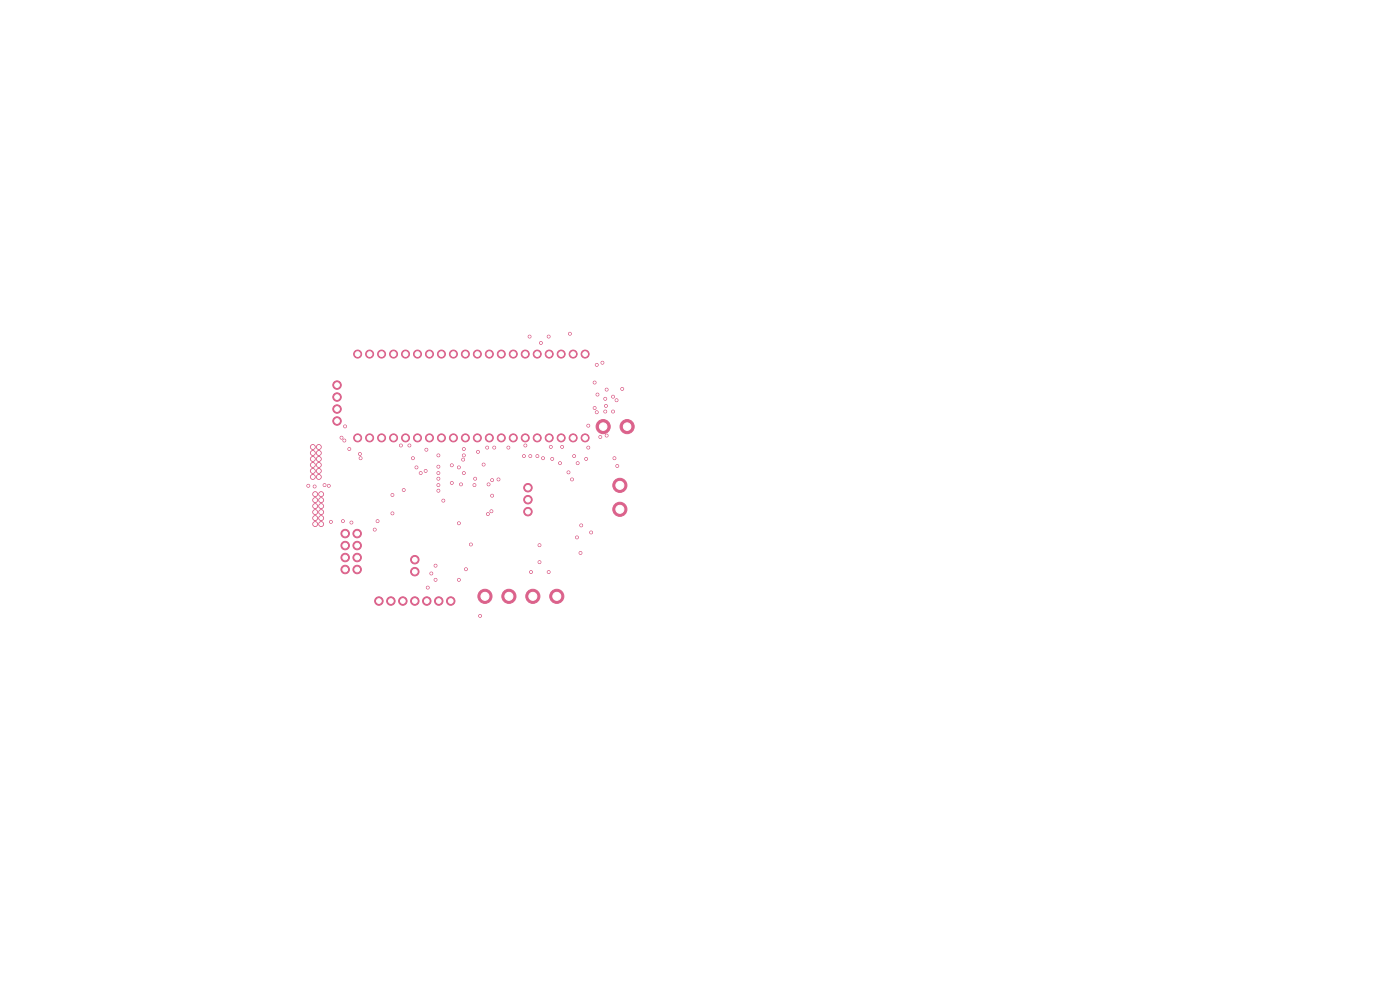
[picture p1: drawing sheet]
<svg xmlns="http://www.w3.org/2000/svg" width="297mm" height="210mm" viewBox="0 0 297 210" stroke-linecap="round" stroke-linejoin="round" font-family="sans-serif">
<g fill="#db628b" stroke="#db628b" stroke-width=".21">
<circle cx="75.9" cy="92.9" r=".85"/>
<circle cx="78.4" cy="92.9" r=".85"/>
<circle cx="80.9" cy="92.9" r=".85"/>
<circle cx="83.5" cy="92.9" r=".85"/>
<circle cx="86" cy="92.9" r=".85"/>
<circle cx="88.6" cy="92.9" r=".85"/>
<circle cx="91.1" cy="92.9" r=".85"/>
<circle cx="93.6" cy="92.9" r=".85"/>
<circle cx="96.2" cy="92.9" r=".85"/>
<circle cx="98.7" cy="92.9" r=".85"/>
<circle cx="101.3" cy="92.9" r=".85"/>
<circle cx="103.8" cy="92.9" r=".85"/>
<circle cx="106.3" cy="92.9" r=".85"/>
<circle cx="108.9" cy="92.9" r=".85"/>
<circle cx="111.4" cy="92.9" r=".85"/>
<circle cx="114" cy="92.9" r=".85"/>
<circle cx="116.5" cy="92.9" r=".85"/>
<circle cx="119" cy="92.9" r=".85"/>
<circle cx="121.6" cy="92.9" r=".85"/>
<circle cx="124.1" cy="92.9" r=".85"/>
<circle cx="124.1" cy="75.1" r=".85"/>
<circle cx="121.6" cy="75.1" r=".85"/>
<circle cx="119" cy="75.1" r=".85"/>
<circle cx="116.5" cy="75.1" r=".85"/>
<circle cx="114" cy="75.1" r=".85"/>
<circle cx="111.4" cy="75.1" r=".85"/>
<circle cx="108.9" cy="75.1" r=".85"/>
<circle cx="106.3" cy="75.1" r=".85"/>
<circle cx="103.8" cy="75.1" r=".85"/>
<circle cx="101.3" cy="75.1" r=".85"/>
<circle cx="98.7" cy="75.1" r=".85"/>
<circle cx="96.2" cy="75.1" r=".85"/>
<circle cx="93.6" cy="75.1" r=".85"/>
<circle cx="91.1" cy="75.1" r=".85"/>
<circle cx="88.6" cy="75.1" r=".85"/>
<circle cx="86" cy="75.1" r=".85"/>
<circle cx="83.5" cy="75.1" r=".85"/>
<circle cx="80.9" cy="75.1" r=".85"/>
<circle cx="78.4" cy="75.1" r=".85"/>
<circle cx="75.9" cy="75.1" r=".85"/>
<circle cx="88" cy="118.7" r=".9"/>
<circle cx="88" cy="121.3" r=".9"/>
<circle cx="102.9" cy="126.5" r="1.5"/>
<circle cx="108" cy="126.5" r="1.5"/>
<circle cx="113" cy="126.5" r="1.5"/>
<circle cx="118.1" cy="126.5" r="1.5"/>
<circle cx="112" cy="103.5" r=".9"/>
<circle cx="112" cy="106" r=".9"/>
<circle cx="112" cy="108.5" r=".9"/>
<circle cx="80.4" cy="127.5" r=".9"/>
<circle cx="82.9" cy="127.5" r=".9"/>
<circle cx="85.5" cy="127.5" r=".9"/>
<circle cx="88" cy="127.5" r=".9"/>
<circle cx="90.5" cy="127.5" r=".9"/>
<circle cx="93.1" cy="127.5" r=".9"/>
<circle cx="95.6" cy="127.5" r=".9"/>
<circle cx="66.4" cy="94.8" r=".51"/>
<circle cx="67.6" cy="94.8" r=".51"/>
<circle cx="66.4" cy="96.1" r=".51"/>
<circle cx="67.6" cy="96.1" r=".51"/>
<circle cx="66.4" cy="97.4" r=".51"/>
<circle cx="67.6" cy="97.4" r=".51"/>
<circle cx="66.4" cy="98.6" r=".51"/>
<circle cx="67.6" cy="98.6" r=".51"/>
<circle cx="66.4" cy="99.9" r=".51"/>
<circle cx="67.6" cy="99.9" r=".51"/>
<circle cx="66.4" cy="101.2" r=".51"/>
<circle cx="67.6" cy="101.2" r=".51"/>
<circle cx="66.9" cy="104.8" r=".51"/>
<circle cx="68.1" cy="104.8" r=".51"/>
<circle cx="66.9" cy="106.1" r=".51"/>
<circle cx="68.1" cy="106.1" r=".51"/>
<circle cx="66.9" cy="107.4" r=".51"/>
<circle cx="68.1" cy="107.4" r=".51"/>
<circle cx="66.9" cy="108.6" r=".51"/>
<circle cx="68.1" cy="108.6" r=".51"/>
<circle cx="66.9" cy="109.9" r=".51"/>
<circle cx="68.1" cy="109.9" r=".51"/>
<circle cx="66.9" cy="111.2" r=".51"/>
<circle cx="68.1" cy="111.2" r=".51"/>
<circle cx="73.2" cy="113.2" r=".9"/>
<circle cx="75.8" cy="113.2" r=".9"/>
<circle cx="73.2" cy="115.7" r=".9"/>
<circle cx="75.8" cy="115.7" r=".9"/>
<circle cx="73.2" cy="118.3" r=".9"/>
<circle cx="75.8" cy="118.3" r=".9"/>
<circle cx="73.2" cy="120.8" r=".9"/>
<circle cx="75.8" cy="120.8" r=".9"/>
<circle cx="131.5" cy="103" r="1.5"/>
<circle cx="131.5" cy="108" r="1.5"/>
<circle cx="128" cy="90.5" r="1.5"/>
<circle cx="133" cy="90.5" r="1.5"/>
<circle cx="71.5" cy="81.7" r=".9"/>
<circle cx="71.5" cy="84.2" r=".9"/>
<circle cx="71.5" cy="86.8" r=".9"/>
<circle cx="71.5" cy="89.3" r=".9"/>
<circle cx="88.4" cy="99.1" r=".3"/>
<circle cx="86.8" cy="94.5" r=".3"/>
<circle cx="123.1" cy="117.3" r=".3"/>
<circle cx="114.4" cy="119.2" r=".3"/>
<circle cx="114.4" cy="115.7" r=".3"/>
<circle cx="104.4" cy="105.1" r=".3"/>
<circle cx="104.3" cy="108.5" r=".3"/>
<circle cx="115.2" cy="97.2" r=".3"/>
<circle cx="107.8" cy="95" r=".3"/>
<circle cx="104.4" cy="101.8" r=".3"/>
<circle cx="97.4" cy="111" r=".3"/>
<circle cx="98.8" cy="120.8" r=".3"/>
<circle cx="97.4" cy="123" r=".3"/>
<circle cx="93" cy="96.6" r=".3"/>
<circle cx="93" cy="99" r=".3"/>
<circle cx="93" cy="100.4" r=".3"/>
<circle cx="93" cy="101.5" r=".3"/>
<circle cx="93" cy="102.9" r=".3"/>
<circle cx="93" cy="104.1" r=".3"/>
<circle cx="98.4" cy="96.6" r=".3"/>
<circle cx="98.4" cy="100.4" r=".3"/>
<circle cx="104.8" cy="95" r=".3"/>
<circle cx="90.3" cy="99.9" r=".3"/>
<circle cx="83.3" cy="105" r=".3"/>
<circle cx="83.3" cy="108.9" r=".3"/>
<circle cx="122.4" cy="114" r=".3"/>
<circle cx="125.4" cy="112.9" r=".3"/>
<circle cx="92.4" cy="123" r=".3"/>
<circle cx="92.4" cy="120" r=".3"/>
<circle cx="128.7" cy="92.4" r=".3"/>
<circle cx="124.8" cy="95" r=".3"/>
<circle cx="116.8" cy="94.8" r=".3"/>
<circle cx="130.8" cy="84.9" r=".3"/>
<circle cx="124.4" cy="97.4" r=".3"/>
<circle cx="112.4" cy="71.4" r=".3"/>
<circle cx="116.4" cy="71.4" r=".3"/>
<circle cx="127.8" cy="77" r=".3"/>
<circle cx="132" cy="82.5" r=".3"/>
<circle cx="120.9" cy="70.8" r=".3"/>
<circle cx="98.4" cy="95.3" r=".3"/>
<circle cx="103.4" cy="95" r=".3"/>
<circle cx="119.2" cy="94.8" r=".3"/>
<circle cx="128.5" cy="86.1" r=".3"/>
<circle cx="130.1" cy="87.3" r=".3"/>
<circle cx="117.1" cy="97.4" r=".3"/>
<circle cx="111.4" cy="94.5" r=".3"/>
<circle cx="126.1" cy="81.1" r=".3"/>
<circle cx="130.9" cy="98.8" r=".3"/>
<circle cx="121.4" cy="101.7" r=".3"/>
<circle cx="100.8" cy="101.5" r=".3"/>
<circle cx="100.7" cy="102.9" r=".3"/>
<circle cx="114" cy="96.8" r=".3"/>
<circle cx="121.8" cy="96.8" r=".3"/>
<circle cx="126.1" cy="86.5" r=".3"/>
<circle cx="128.4" cy="87.3" r=".3"/>
<circle cx="128.7" cy="82.7" r=".3"/>
<circle cx="128.4" cy="84.6" r=".3"/>
<circle cx="122.5" cy="98.3" r=".3"/>
<circle cx="118.8" cy="98.3" r=".3"/>
<circle cx="111.1" cy="96.8" r=".3"/>
<circle cx="98.2" cy="97.5" r=".3"/>
<circle cx="130.1" cy="84.1" r=".3"/>
<circle cx="105.7" cy="101.7" r=".3"/>
<circle cx="103.7" cy="102.7" r=".3"/>
<circle cx="66.7" cy="103.2" r=".3"/>
<circle cx="65.4" cy="103.1" r=".3"/>
<circle cx="73.2" cy="90.4" r=".3"/>
<circle cx="85" cy="94.5" r=".3"/>
<circle cx="87.6" cy="97.2" r=".3"/>
<circle cx="102.6" cy="98.5" r=".3"/>
<circle cx="103.5" cy="109.1" r=".3"/>
<circle cx="99.9" cy="115.5" r=".3"/>
<circle cx="90.7" cy="124.6" r=".3"/>
<circle cx="91.5" cy="121.7" r=".3"/>
<circle cx="79.5" cy="112.4" r=".3"/>
<circle cx="76.3" cy="96.3" r=".3"/>
<circle cx="68.9" cy="102.9" r=".3"/>
<circle cx="116.4" cy="121.4" r=".3"/>
<circle cx="112.7" cy="121.4" r=".3"/>
<circle cx="74.1" cy="95.3" r=".3"/>
<circle cx="90.4" cy="95.4" r=".3"/>
<circle cx="89.3" cy="100.4" r=".3"/>
<circle cx="76.5" cy="97.2" r=".3"/>
<circle cx="69.7" cy="103.1" r=".3"/>
<circle cx="73" cy="93.4" r=".3"/>
<circle cx="112.5" cy="96.8" r=".3"/>
<circle cx="85.7" cy="104" r=".3"/>
<circle cx="95.9" cy="102.5" r=".3"/>
<circle cx="97.4" cy="99.1" r=".3"/>
<circle cx="70.2" cy="110.7" r=".3"/>
<circle cx="97.8" cy="102.7" r=".3"/>
<circle cx="94" cy="106.2" r=".3"/>
<circle cx="72.4" cy="92.8" r=".3"/>
<circle cx="80.1" cy="110.5" r=".3"/>
<circle cx="101.8" cy="130.6" r=".3"/>
<circle cx="101.4" cy="95.8" r=".3"/>
<circle cx="95.8" cy="98.7" r=".3"/>
<circle cx="74.6" cy="110.8" r=".3"/>
<circle cx="120.6" cy="100.2" r=".3"/>
<circle cx="127.4" cy="92.7" r=".3"/>
<circle cx="124.8" cy="90.3" r=".3"/>
<circle cx="130.4" cy="97.2" r=".3"/>
<circle cx="123.3" cy="111.5" r=".3"/>
<circle cx="126.6" cy="87.4" r=".3"/>
<circle cx="126.8" cy="83.7" r=".3"/>
<circle cx="72.7" cy="110.5" r=".3"/>
<circle cx="114.8" cy="72.7" r=".3"/>
<circle cx="126.6" cy="77.4" r=".3"/>
</g>
<g fill="#fff" stroke="#fff" stroke-width=".21">
<circle cx="88.3" cy="99.2" r=".15"/>
<circle cx="86.9" cy="94.5" r=".15"/>
<circle cx="123.2" cy="117.3" r=".15"/>
<circle cx="114.4" cy="119.3" r=".15"/>
<circle cx="114.5" cy="115.6" r=".15"/>
<circle cx="104.4" cy="105.2" r=".15"/>
<circle cx="104.3" cy="108.4" r=".15"/>
<circle cx="115.2" cy="97.2" r=".15"/>
<circle cx="107.9" cy="94.9" r=".15"/>
<circle cx="104.4" cy="101.9" r=".15"/>
<circle cx="97.3" cy="111" r=".15"/>
<circle cx="98.9" cy="120.7" r=".15"/>
<circle cx="97.4" cy="123" r=".15"/>
<circle cx="93" cy="96.6" r=".15"/>
<circle cx="93" cy="99" r=".15"/>
<circle cx="93" cy="100.3" r=".15"/>
<circle cx="93" cy="101.6" r=".15"/>
<circle cx="93" cy="102.9" r=".15"/>
<circle cx="93" cy="104.1" r=".15"/>
<circle cx="98.4" cy="96.6" r=".15"/>
<circle cx="98.4" cy="100.3" r=".15"/>
<circle cx="104.9" cy="94.9" r=".15"/>
<circle cx="90.3" cy="99.9" r=".15"/>
<circle cx="83.2" cy="105" r=".15"/>
<circle cx="83.2" cy="108.9" r=".15"/>
<circle cx="122.4" cy="114" r=".15"/>
<circle cx="125.4" cy="112.9" r=".15"/>
<circle cx="92.4" cy="123" r=".15"/>
<circle cx="92.4" cy="120" r=".15"/>
<circle cx="128.7" cy="92.4" r=".15"/>
<circle cx="124.8" cy="94.9" r=".15"/>
<circle cx="116.8" cy="94.8" r=".15"/>
<circle cx="130.8" cy="84.9" r=".15"/>
<circle cx="124.3" cy="97.3" r=".15"/>
<circle cx="112.3" cy="71.4" r=".15"/>
<circle cx="116.4" cy="71.4" r=".15"/>
<circle cx="127.8" cy="76.9" r=".15"/>
<circle cx="132" cy="82.5" r=".15"/>
<circle cx="120.9" cy="70.8" r=".15"/>
<circle cx="98.4" cy="95.2" r=".15"/>
<circle cx="103.3" cy="94.9" r=".15"/>
<circle cx="119.3" cy="94.8" r=".15"/>
<circle cx="128.5" cy="86.1" r=".15"/>
<circle cx="130" cy="87.3" r=".15"/>
<circle cx="117.1" cy="97.3" r=".15"/>
<circle cx="111.4" cy="94.5" r=".15"/>
<circle cx="126.1" cy="81.2" r=".15"/>
<circle cx="131" cy="98.9" r=".15"/>
<circle cx="121.3" cy="101.7" r=".15"/>
<circle cx="100.8" cy="101.6" r=".15"/>
<circle cx="100.6" cy="102.9" r=".15"/>
<circle cx="114" cy="96.8" r=".15"/>
<circle cx="121.8" cy="96.7" r=".15"/>
<circle cx="126.2" cy="86.5" r=".15"/>
<circle cx="128.4" cy="87.3" r=".15"/>
<circle cx="128.7" cy="82.6" r=".15"/>
<circle cx="128.4" cy="84.6" r=".15"/>
<circle cx="122.6" cy="98.2" r=".15"/>
<circle cx="118.8" cy="98.2" r=".15"/>
<circle cx="111.1" cy="96.7" r=".15"/>
<circle cx="98.2" cy="97.5" r=".15"/>
<circle cx="130" cy="84.2" r=".15"/>
<circle cx="105.7" cy="101.7" r=".15"/>
<circle cx="103.6" cy="102.7" r=".15"/>
<circle cx="66.8" cy="103.2" r=".15"/>
<circle cx="65.4" cy="103" r=".15"/>
<circle cx="73.2" cy="90.5" r=".15"/>
<circle cx="85" cy="94.5" r=".15"/>
<circle cx="87.6" cy="97.2" r=".15"/>
<circle cx="102.6" cy="98.6" r=".15"/>
<circle cx="103.5" cy="109" r=".15"/>
<circle cx="99.9" cy="115.5" r=".15"/>
<circle cx="90.8" cy="124.6" r=".15"/>
<circle cx="91.5" cy="121.6" r=".15"/>
<circle cx="79.5" cy="112.3" r=".15"/>
<circle cx="76.3" cy="96.3" r=".15"/>
<circle cx="68.8" cy="102.9" r=".15"/>
<circle cx="116.4" cy="121.3" r=".15"/>
<circle cx="112.6" cy="121.3" r=".15"/>
<circle cx="74.1" cy="95.2" r=".15"/>
<circle cx="90.4" cy="95.4" r=".15"/>
<circle cx="89.2" cy="100.4" r=".15"/>
<circle cx="76.5" cy="97.2" r=".15"/>
<circle cx="69.8" cy="103" r=".15"/>
<circle cx="73" cy="93.4" r=".15"/>
<circle cx="112.5" cy="96.7" r=".15"/>
<circle cx="85.7" cy="103.9" r=".15"/>
<circle cx="95.9" cy="102.4" r=".15"/>
<circle cx="97.3" cy="99.2" r=".15"/>
<circle cx="70.2" cy="110.7" r=".15"/>
<circle cx="97.8" cy="102.7" r=".15"/>
<circle cx="94" cy="106.2" r=".15"/>
<circle cx="72.5" cy="92.9" r=".15"/>
<circle cx="80.1" cy="110.6" r=".15"/>
<circle cx="101.9" cy="130.7" r=".15"/>
<circle cx="101.4" cy="95.9" r=".15"/>
<circle cx="95.9" cy="98.7" r=".15"/>
<circle cx="74.5" cy="110.9" r=".15"/>
<circle cx="120.6" cy="100.2" r=".15"/>
<circle cx="127.3" cy="92.7" r=".15"/>
<circle cx="124.8" cy="90.3" r=".15"/>
<circle cx="130.3" cy="97.2" r=".15"/>
<circle cx="123.3" cy="111.4" r=".15"/>
<circle cx="126.6" cy="87.5" r=".15"/>
<circle cx="126.7" cy="83.7" r=".15"/>
<circle cx="72.7" cy="110.6" r=".15"/>
<circle cx="114.7" cy="72.8" r=".15"/>
<circle cx="126.6" cy="77.4" r=".15"/>
<circle cx="75.9" cy="92.9" r=".5"/>
<circle cx="78.4" cy="92.9" r=".5"/>
<circle cx="80.9" cy="92.9" r=".5"/>
<circle cx="83.5" cy="92.9" r=".5"/>
<circle cx="86" cy="92.9" r=".5"/>
<circle cx="88.6" cy="92.9" r=".5"/>
<circle cx="91.1" cy="92.9" r=".5"/>
<circle cx="93.6" cy="92.9" r=".5"/>
<circle cx="96.2" cy="92.9" r=".5"/>
<circle cx="98.7" cy="92.9" r=".5"/>
<circle cx="101.3" cy="92.9" r=".5"/>
<circle cx="103.8" cy="92.9" r=".5"/>
<circle cx="106.3" cy="92.9" r=".5"/>
<circle cx="108.9" cy="92.9" r=".5"/>
<circle cx="111.4" cy="92.9" r=".5"/>
<circle cx="114" cy="92.9" r=".5"/>
<circle cx="116.5" cy="92.9" r=".5"/>
<circle cx="119" cy="92.9" r=".5"/>
<circle cx="121.6" cy="92.9" r=".5"/>
<circle cx="124.1" cy="92.9" r=".5"/>
<circle cx="124.1" cy="75.1" r=".5"/>
<circle cx="121.6" cy="75.1" r=".5"/>
<circle cx="119" cy="75.1" r=".5"/>
<circle cx="116.5" cy="75.1" r=".5"/>
<circle cx="114" cy="75.1" r=".5"/>
<circle cx="111.4" cy="75.1" r=".5"/>
<circle cx="108.9" cy="75.1" r=".5"/>
<circle cx="106.3" cy="75.1" r=".5"/>
<circle cx="103.8" cy="75.1" r=".5"/>
<circle cx="101.3" cy="75.1" r=".5"/>
<circle cx="98.7" cy="75.1" r=".5"/>
<circle cx="96.2" cy="75.1" r=".5"/>
<circle cx="93.6" cy="75.1" r=".5"/>
<circle cx="91.1" cy="75.1" r=".5"/>
<circle cx="88.6" cy="75.1" r=".5"/>
<circle cx="86" cy="75.1" r=".5"/>
<circle cx="83.5" cy="75.1" r=".5"/>
<circle cx="80.9" cy="75.1" r=".5"/>
<circle cx="78.4" cy="75.1" r=".5"/>
<circle cx="75.9" cy="75.1" r=".5"/>
<circle cx="88" cy="118.7" r=".5"/>
<circle cx="88" cy="121.3" r=".5"/>
<circle cx="102.9" cy="126.5" r=".85"/>
<circle cx="108" cy="126.5" r=".85"/>
<circle cx="113" cy="126.5" r=".85"/>
<circle cx="118.1" cy="126.5" r=".85"/>
<circle cx="112" cy="103.5" r=".5"/>
<circle cx="112" cy="106" r=".5"/>
<circle cx="112" cy="108.5" r=".5"/>
<circle cx="80.4" cy="127.5" r=".5"/>
<circle cx="82.9" cy="127.5" r=".5"/>
<circle cx="85.5" cy="127.5" r=".5"/>
<circle cx="88" cy="127.5" r=".5"/>
<circle cx="90.5" cy="127.5" r=".5"/>
<circle cx="93.1" cy="127.5" r=".5"/>
<circle cx="95.6" cy="127.5" r=".5"/>
<circle cx="66.4" cy="94.8" r=".33"/>
<circle cx="67.6" cy="94.8" r=".33"/>
<circle cx="66.4" cy="96.1" r=".33"/>
<circle cx="67.6" cy="96.1" r=".33"/>
<circle cx="66.4" cy="97.4" r=".33"/>
<circle cx="67.6" cy="97.4" r=".33"/>
<circle cx="66.4" cy="98.6" r=".33"/>
<circle cx="67.6" cy="98.6" r=".33"/>
<circle cx="66.4" cy="99.9" r=".33"/>
<circle cx="67.6" cy="99.9" r=".33"/>
<circle cx="66.4" cy="101.2" r=".33"/>
<circle cx="67.6" cy="101.2" r=".33"/>
<circle cx="66.9" cy="104.8" r=".32"/>
<circle cx="68.1" cy="104.8" r=".32"/>
<circle cx="66.9" cy="106.1" r=".32"/>
<circle cx="68.1" cy="106.1" r=".32"/>
<circle cx="66.9" cy="107.4" r=".32"/>
<circle cx="68.1" cy="107.4" r=".32"/>
<circle cx="66.9" cy="108.6" r=".32"/>
<circle cx="68.1" cy="108.6" r=".32"/>
<circle cx="66.9" cy="109.9" r=".32"/>
<circle cx="68.1" cy="109.9" r=".32"/>
<circle cx="66.9" cy="111.2" r=".32"/>
<circle cx="68.1" cy="111.2" r=".32"/>
<circle cx="73.2" cy="113.2" r=".5"/>
<circle cx="75.8" cy="113.2" r=".5"/>
<circle cx="73.2" cy="115.7" r=".5"/>
<circle cx="75.8" cy="115.7" r=".5"/>
<circle cx="73.2" cy="118.3" r=".5"/>
<circle cx="75.8" cy="118.3" r=".5"/>
<circle cx="73.2" cy="120.8" r=".5"/>
<circle cx="75.8" cy="120.8" r=".5"/>
<circle cx="131.5" cy="103" r=".85"/>
<circle cx="131.5" cy="108" r=".85"/>
<circle cx="128" cy="90.5" r=".8"/>
<circle cx="133" cy="90.5" r=".8"/>
<circle cx="71.5" cy="81.7" r=".5"/>
<circle cx="71.5" cy="84.2" r=".5"/>
<circle cx="71.5" cy="86.8" r=".5"/>
<circle cx="71.5" cy="89.3" r=".5"/>
</g>
</svg>
